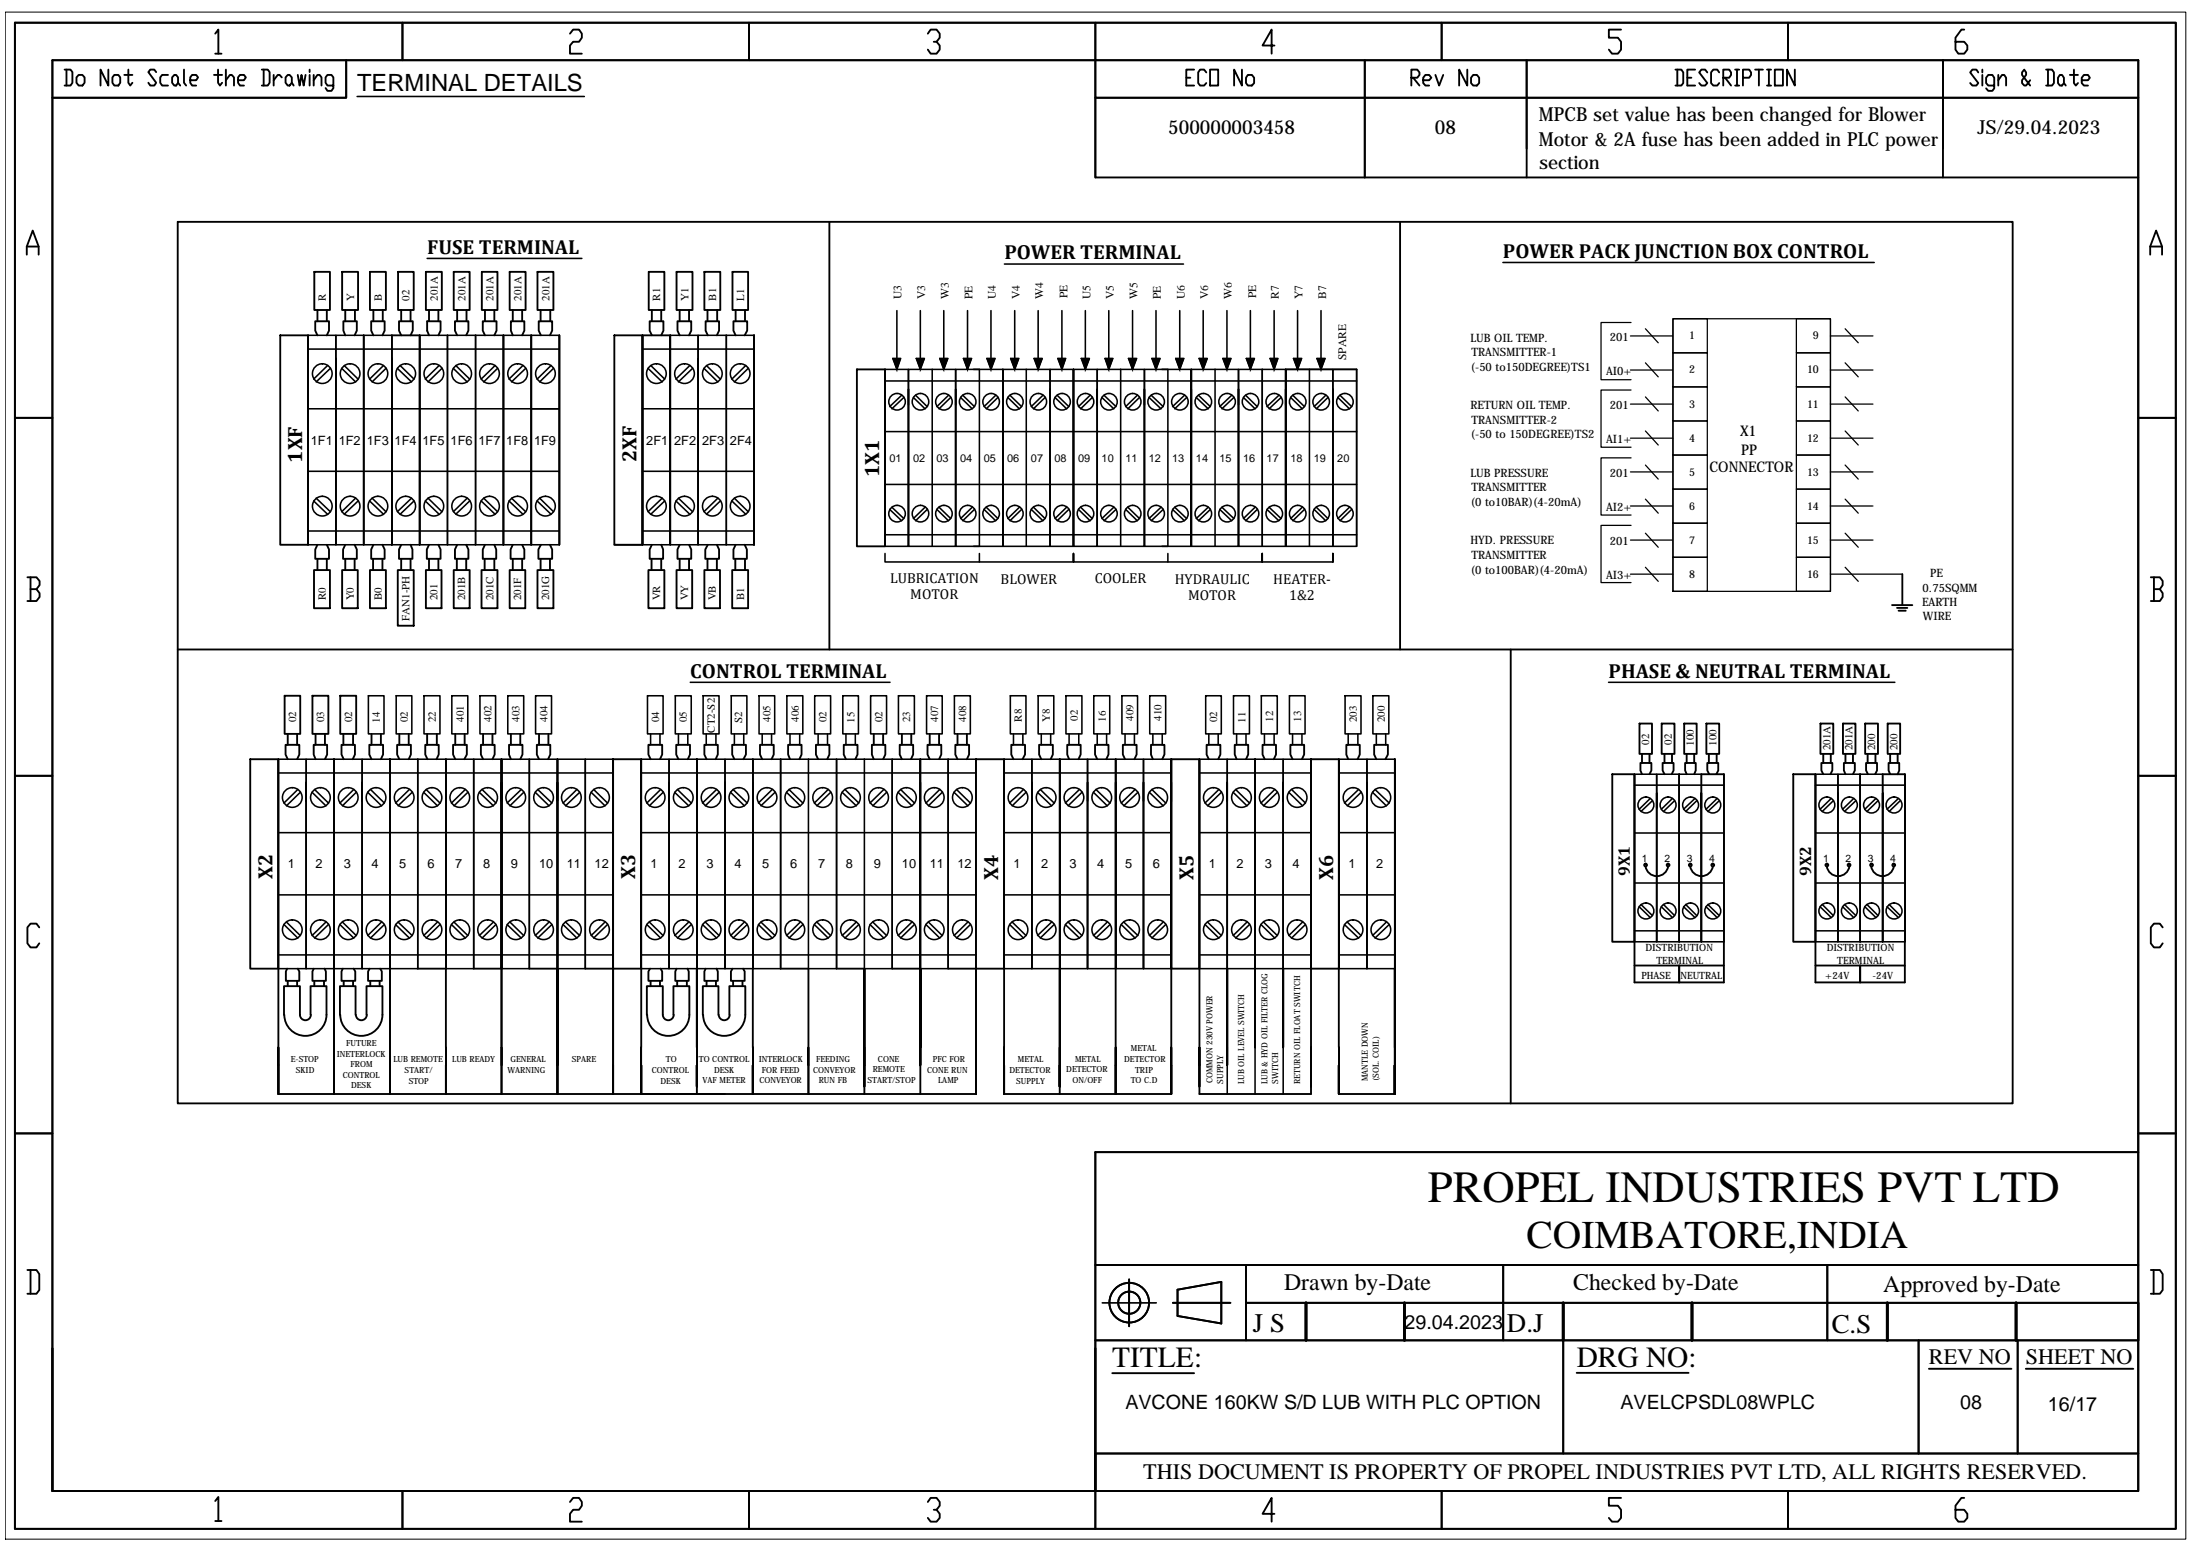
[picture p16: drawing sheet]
<svg xmlns="http://www.w3.org/2000/svg" width="297mm" height="210mm" viewBox="0 0 297 210" stroke-linecap="round" stroke-linejoin="round" font-family="sans-serif">
<defs><g id="words">
<text font-size="6.1" x="193.4" y="162.8">PROPEL INDUSTRIES PVT LTD</text>
<text font-size="5.3" x="206.8" y="168.9">COIMBATORE,INDIA</text>
<g font-size="4">
<text x="150.7" y="185.1">TITLE:</text>
<text x="213.6" y="185.1">DRG NO:</text>
</g>
<g font-size="3.6">
<text x="169.7" y="180.3">J S</text>
<text x="204.1" y="180.3">D.J</text>
<text x="248.1" y="180.5">C.S</text>
</g>
<g font-size="3.2">
<text x="48.4" y="12.4">TERMINAL DETAILS</text>
<text x="173.9" y="174.7">Drawn by-Date</text>
<text x="213.1" y="174.7">Checked by-Date</text>
<text x="255.1" y="175">Approved by-Date</text>
</g>
<g font-size="3">
<text x="261.3" y="184.7">REV NO</text>
<text x="274.4" y="184.7">SHEET NO</text>
<text x="154.8" y="200.3">THIS DOCUMENT IS PROPERTY OF PROPEL INDUSTRIES PVT LTD, ALL RIGHTS RESERVED.</text>
</g>
<g font-size="2.8">
<text x="57.9" y="34.4">FUSE TERMINAL</text>
<text x="136" y="35.1">POWER TERMINAL</text>
<text x="203.6" y="34.9">POWER PACK JUNCTION BOX CONTROL</text>
<text x="40.9" y="62.6" transform="rotate(-90 40.9 62.6)">1XF</text>
<text x="86.2" y="62.6" transform="rotate(-90 86.2 62.6)">2XF</text>
<text x="119.1" y="64.6" transform="rotate(-90 119.1 64.6)">1X1</text>
<text x="93.5" y="91.8">CONTROL TERMINAL</text>
<text x="217.9" y="91.8">PHASE &amp; NEUTRAL TERMINAL</text>
<text x="36.9" y="119.1" transform="rotate(-90 36.9 119.1)">X2</text>
<text x="86" y="119.1" transform="rotate(-90 86 119.1)">X3</text>
<text x="135.2" y="119.2" transform="rotate(-90 135.2 119.2)">X4</text>
<text x="161.7" y="119.1" transform="rotate(-90 161.7 119.1)">X5</text>
<text x="180.6" y="119.2" transform="rotate(-90 180.6 119.2)">X6</text>
</g>
<g font-size="2.7">
<text x="190.2" y="179.9">29.04.2023</text>
<text x="152.4" y="190.8">AVCONE 160KW S/D LUB WITH PLC OPTION</text>
<text x="219.5" y="190.8">AVELCPSDL08WPLC</text>
<text x="265.5" y="190.9">08</text>
<text x="277.4" y="191.1">16/17</text>
</g>
<g font-size="2.6">
<text x="208.4" y="16.4">MPCB set value has been changed for Blower</text>
<text x="158.2" y="18.1">500000003458</text>
<text x="194.3" y="18.1">08</text>
<text x="208.4" y="19.7">Motor &amp; 2A fuse has been added in PLC power</text>
<text x="208.5" y="22.9">section</text>
<text x="267.9" y="18.2">JS/29.04.2023</text>
</g>
<g font-size="2.2">
<text x="220.8" y="118.6" transform="rotate(-90 220.8 118.6)">9X1</text>
<text x="245.3" y="118.6" transform="rotate(-90 245.3 118.6)">9X2</text>
</g>
<g font-size="2">
<text x="235.7" y="59.1">X1</text>
<text x="231.5" y="64">CONNECTOR</text>
<text x="235.8" y="61.6">PP</text>
</g>
<g font-size="1.9">
<text x="120.6" y="78.9">LUBRICATION</text>
<text x="123.3" y="81.1">MOTOR</text>
<text x="135.5" y="79">BLOWER</text>
<text x="148.3" y="78.9">COOLER</text>
<text x="159.1" y="79">HYDRAULIC</text>
<text x="160.9" y="81.2">MOTOR</text>
<text x="172.5" y="79">HEATER-</text>
<text x="174.6" y="81.2">1&amp;2</text>
</g>
<g font-size="1.7">
<text x="42.1" y="60.2">1F1</text>
<text x="45.9" y="60.2">1F2</text>
<text x="49.7" y="60.2">1F3</text>
<text x="53.5" y="60.2">1F4</text>
<text x="57.2" y="60.2">1F5</text>
<text x="61" y="60.2">1F6</text>
<text x="64.8" y="60.2">1F7</text>
<text x="68.6" y="60.2">1F8</text>
<text x="72.3" y="60.2">1F9</text>
<text x="87.5" y="60.2">2F1</text>
<text x="91.3" y="60.2">2F2</text>
<text x="95.1" y="60.2">2F3</text>
<text x="98.9" y="60.2">2F4</text>
<text x="39" y="117.6">1</text>
<text x="42.7" y="117.6">2</text>
<text x="46.6" y="117.6">3</text>
<text x="50.3" y="117.6">4</text>
<text x="54.1" y="117.6">5</text>
<text x="57.9" y="117.6">6</text>
<text x="61.7" y="117.6">7</text>
<text x="65.4" y="117.6">8</text>
<text x="69.2" y="117.6">9</text>
<text x="73" y="117.6">10</text>
<text x="76.8" y="117.6">11</text>
<text x="80.5" y="117.6">12</text>
<text x="88.1" y="117.6">1</text>
<text x="91.9" y="117.6">2</text>
<text x="95.7" y="117.6">3</text>
<text x="99.5" y="117.6">4</text>
<text x="103.2" y="117.6">5</text>
<text x="107" y="117.6">6</text>
<text x="110.8" y="117.6">7</text>
<text x="114.6" y="117.6">8</text>
<text x="118.3" y="117.6">9</text>
<text x="122.2" y="117.6">10</text>
<text x="125.9" y="117.6">11</text>
<text x="129.7" y="117.6">12</text>
<text x="137.3" y="117.6">1</text>
<text x="141" y="117.6">2</text>
<text x="144.9" y="117.6">3</text>
<text x="148.6" y="117.6">4</text>
<text x="152.4" y="117.6">5</text>
<text x="156.2" y="117.6">6</text>
<text x="163.7" y="117.6">1</text>
<text x="167.5" y="117.6">2</text>
<text x="171.3" y="117.6">3</text>
<text x="175.1" y="117.6">4</text>
<text x="182.7" y="117.6">1</text>
<text x="186.4" y="117.6">2</text>
</g>
<g font-size="1.6">
<text x="122.1" y="40.5" transform="rotate(-90 122.1 40.5)">U3</text>
<text x="125.3" y="40.5" transform="rotate(-90 125.3 40.5)">V3</text>
<text x="128.5" y="40.5" transform="rotate(-90 128.5 40.5)">W3</text>
<text x="131.7" y="40.5" transform="rotate(-90 131.7 40.5)">PE</text>
<text x="134.9" y="40.5" transform="rotate(-90 134.9 40.5)">U4</text>
<text x="138.1" y="40.5" transform="rotate(-90 138.1 40.5)">V4</text>
<text x="141.3" y="40.5" transform="rotate(-90 141.3 40.5)">W4</text>
<text x="144.6" y="40.4" transform="rotate(-90 144.6 40.4)">PE</text>
<text x="147.7" y="40.5" transform="rotate(-90 147.7 40.5)">U5</text>
<text x="150.9" y="40.5" transform="rotate(-90 150.9 40.5)">V5</text>
<text x="154.1" y="40.5" transform="rotate(-90 154.1 40.5)">W5</text>
<text x="157.3" y="40.5" transform="rotate(-90 157.3 40.5)">PE</text>
<text x="160.5" y="40.5" transform="rotate(-90 160.5 40.5)">U6</text>
<text x="163.6" y="40.5" transform="rotate(-90 163.6 40.5)">V6</text>
<text x="166.9" y="40.5" transform="rotate(-90 166.9 40.5)">W6</text>
<text x="170.1" y="40.4" transform="rotate(-90 170.1 40.4)">PE</text>
<text x="173.2" y="40.5" transform="rotate(-90 173.2 40.5)">R7</text>
<text x="176.4" y="40.5" transform="rotate(-90 176.4 40.5)">Y7</text>
<text x="179.6" y="40.5" transform="rotate(-90 179.6 40.5)">B7</text>
<text x="199.2" y="46.3">LUB OIL TEMP.</text>
<text x="218" y="46.1">201</text>
<text x="182.3" y="48.8" transform="rotate(-90 182.3 48.8)">SPARE</text>
<text x="199.2" y="50.2">(-50 to150DEGREE)TS1</text>
<text x="199.3" y="48.2">TRANSMITTER-1</text>
<text x="217.5" y="50.7">AI0+</text>
<text x="199.2" y="55.4">RETURN OIL TEMP.</text>
<text x="199.2" y="59.4">(-50 to 150DEGREE)TS2</text>
<text x="199.3" y="57.4">TRANSMITTER-2</text>
<text x="217.5" y="60">AI1+</text>
<text x="218" y="55.4">201</text>
<text x="199.2" y="64.6">LUB PRESSURE</text>
<text x="218" y="64.6">201</text>
<text x="199.2" y="68.5">(0 to10BAR)(4-20mA)</text>
<text x="199.3" y="66.5">TRANSMITTER</text>
<text x="217.5" y="69.2">AI2+</text>
<text x="199.2" y="73.7">HYD. PRESSURE</text>
<text x="199.2" y="77.7">(0 to100BAR)(4-20mA)</text>
<text x="199.3" y="75.7">TRANSMITTER</text>
<text x="218" y="73.8">201</text>
<text x="217.5" y="78.4">AI3+</text>
<text x="260.3" y="82.1">EARTH</text>
<text x="260.4" y="80.1">0.75SQMM</text>
<text x="261.4" y="78.2">PE</text>
<text x="260.5" y="84">WIRE</text>
</g>
<g font-size="1.5">
<text x="44.1" y="40.7" transform="rotate(-90 44.1 40.7)">R</text>
<text x="47.9" y="40.7" transform="rotate(-90 47.9 40.7)">Y</text>
<text x="51.7" y="40.7" transform="rotate(-90 51.7 40.7)">B</text>
<text x="55.5" y="40.8" transform="rotate(-90 55.5 40.8)">02</text>
<text x="59.3" y="40.7" transform="rotate(-90 59.3 40.7)">201A</text>
<text x="63.1" y="40.7" transform="rotate(-90 63.1 40.7)">201A</text>
<text x="66.8" y="40.7" transform="rotate(-90 66.8 40.7)">201A</text>
<text x="70.6" y="40.7" transform="rotate(-90 70.6 40.7)">201A</text>
<text x="74.4" y="40.7" transform="rotate(-90 74.4 40.7)">201A</text>
<text x="89.4" y="40.7" transform="rotate(-90 89.4 40.7)">R1</text>
<text x="93.2" y="40.7" transform="rotate(-90 93.2 40.7)">Y1</text>
<text x="97" y="40.7" transform="rotate(-90 97 40.7)">B1</text>
<text x="100.8" y="40.7" transform="rotate(-90 100.8 40.7)">L1</text>
<text x="228.8" y="46">1</text>
<text x="245.6" y="46">9</text>
<text x="228.8" y="50.6">2</text>
<text x="244.8" y="50.6">10</text>
<text x="228.8" y="59.8">4</text>
<text x="228.8" y="55.2">3</text>
<text x="244.8" y="59.8">12</text>
<text x="244.8" y="55.2">11</text>
<text x="120.5" y="62.6">01</text>
<text x="123.7" y="62.6">02</text>
<text x="126.9" y="62.6">03</text>
<text x="130" y="62.6">04</text>
<text x="133.3" y="62.6">05</text>
<text x="136.4" y="62.6">06</text>
<text x="139.6" y="62.6">07</text>
<text x="142.8" y="62.6">08</text>
<text x="146" y="62.6">09</text>
<text x="149.2" y="62.6">10</text>
<text x="152.4" y="62.6">11</text>
<text x="155.6" y="62.6">12</text>
<text x="158.8" y="62.6">13</text>
<text x="162" y="62.6">14</text>
<text x="165.2" y="62.6">15</text>
<text x="168.4" y="62.6">16</text>
<text x="171.6" y="62.6">17</text>
<text x="174.8" y="62.6">18</text>
<text x="178" y="62.6">19</text>
<text x="181.1" y="62.6">20</text>
<text x="228.8" y="64.4">5</text>
<text x="244.8" y="64.4">13</text>
<text x="228.8" y="69">6</text>
<text x="244.8" y="69">14</text>
<text x="228.8" y="73.6">7</text>
<text x="244.8" y="73.6">15</text>
<text x="44.1" y="81.3" transform="rotate(-90 44.1 81.3)">R0</text>
<text x="47.9" y="81.3" transform="rotate(-90 47.9 81.3)">Y0</text>
<text x="51.7" y="81.3" transform="rotate(-90 51.7 81.3)">B0</text>
<text x="59.3" y="81.3" transform="rotate(-90 59.3 81.3)">201</text>
<text x="63" y="81.3" transform="rotate(-90 63 81.3)">201B</text>
<text x="66.8" y="81.3" transform="rotate(-90 66.8 81.3)">201C</text>
<text x="70.6" y="81.3" transform="rotate(-90 70.6 81.3)">201F</text>
<text x="74.4" y="81.3" transform="rotate(-90 74.4 81.3)">201G</text>
<text x="89.4" y="81.3" transform="rotate(-90 89.4 81.3)">VR</text>
<text x="93.2" y="81.3" transform="rotate(-90 93.2 81.3)">VY</text>
<text x="97" y="81.3" transform="rotate(-90 97 81.3)">VB</text>
<text x="100.8" y="81.3" transform="rotate(-90 100.8 81.3)">B1</text>
<text x="228.8" y="78.2">8</text>
<text x="244.8" y="78.2">16</text>
<text x="55.5" y="84.1" transform="rotate(-90 55.5 84.1)">FAN1-PH</text>
<text x="40.1" y="97.8" transform="rotate(-90 40.1 97.8)">02</text>
<text x="43.9" y="97.8" transform="rotate(-90 43.9 97.8)">03</text>
<text x="47.7" y="97.8" transform="rotate(-90 47.7 97.8)">02</text>
<text x="51.5" y="97.9" transform="rotate(-90 51.5 97.9)">14</text>
<text x="55.2" y="97.8" transform="rotate(-90 55.2 97.8)">02</text>
<text x="59" y="97.8" transform="rotate(-90 59 97.8)">22</text>
<text x="62.8" y="97.7" transform="rotate(-90 62.8 97.7)">401</text>
<text x="66.6" y="97.7" transform="rotate(-90 66.6 97.7)">402</text>
<text x="70.4" y="97.7" transform="rotate(-90 70.4 97.7)">403</text>
<text x="74.2" y="97.7" transform="rotate(-90 74.2 97.7)">404</text>
<text x="89.3" y="97.8" transform="rotate(-90 89.3 97.8)">04</text>
<text x="93" y="97.8" transform="rotate(-90 93 97.8)">05</text>
<text x="96.8" y="99.2" transform="rotate(-90 96.8 99.2)">CT2-S2</text>
<text x="100.5" y="97.9" transform="rotate(-90 100.5 97.9)">S2</text>
<text x="104.4" y="97.7" transform="rotate(-90 104.4 97.7)">405</text>
<text x="108.2" y="97.7" transform="rotate(-90 108.2 97.7)">406</text>
<text x="112" y="97.8" transform="rotate(-90 112 97.8)">02</text>
<text x="115.7" y="97.9" transform="rotate(-90 115.7 97.9)">15</text>
<text x="119.5" y="97.8" transform="rotate(-90 119.5 97.8)">02</text>
<text x="123.3" y="97.8" transform="rotate(-90 123.3 97.8)">23</text>
<text x="127.1" y="97.7" transform="rotate(-90 127.1 97.7)">407</text>
<text x="130.9" y="97.7" transform="rotate(-90 130.9 97.7)">408</text>
<text x="138.4" y="97.7" transform="rotate(-90 138.4 97.7)">R8</text>
<text x="142.2" y="97.7" transform="rotate(-90 142.2 97.7)">Y8</text>
<text x="146" y="97.6" transform="rotate(-90 146 97.6)">02</text>
<text x="149.8" y="97.7" transform="rotate(-90 149.8 97.7)">16</text>
<text x="153.5" y="97.6" transform="rotate(-90 153.5 97.6)">409</text>
<text x="157.3" y="97.6" transform="rotate(-90 157.3 97.6)">410</text>
<text x="164.9" y="97.8" transform="rotate(-90 164.9 97.8)">02</text>
<text x="168.7" y="97.9" transform="rotate(-90 168.7 97.9)">11</text>
<text x="172.5" y="97.7" transform="rotate(-90 172.5 97.7)">12</text>
<text x="176.2" y="97.7" transform="rotate(-90 176.2 97.7)">13</text>
<text x="183.8" y="97.8" transform="rotate(-90 183.8 97.8)">203</text>
<text x="187.6" y="97.8" transform="rotate(-90 187.6 97.8)">200</text>
<text x="223.4" y="100.9" transform="rotate(-90 223.4 100.9)">02</text>
<text x="226.4" y="100.9" transform="rotate(-90 226.4 100.9)">02</text>
<text x="229.4" y="101" transform="rotate(-90 229.4 101)">100</text>
<text x="232.5" y="101" transform="rotate(-90 232.5 101)">100</text>
<text x="247.9" y="101.6" transform="rotate(-90 247.9 101.6)">201A</text>
<text x="250.9" y="101.6" transform="rotate(-90 250.9 101.6)">201A</text>
<text x="254" y="101.6" transform="rotate(-90 254 101.6)">200</text>
<text x="257" y="101.6" transform="rotate(-90 257 101.6)">200</text>
</g>
<g font-size="1.4">
<text x="222.4" y="116.7">1</text>
<text x="225.5" y="116.7">2</text>
<text x="228.5" y="116.7">3</text>
<text x="231.5" y="116.7">4</text>
<text x="247" y="116.7">1</text>
<text x="250" y="116.7">2</text>
<text x="253" y="116.7">3</text>
<text x="256" y="116.7">4</text>
<text x="222.9" y="128.8">DISTRIBUTION</text>
<text x="224.4" y="130.5">TERMINAL</text>
<text x="247.4" y="128.8">DISTRIBUTION</text>
<text x="248.9" y="130.5">TERMINAL</text>
<text x="222.3" y="132.5">PHASE</text>
<text x="227.6" y="132.5">NEUTRAL</text>
<text x="247.2" y="132.5">+24V</text>
<text x="253.6" y="132.5">-24V</text>
</g>
<g font-size="1.1">
<text x="39.4" y="143.9">E-STOP</text>
<text x="45.6" y="143.1">INETERLOCK</text>
<text x="46.9" y="141.6">FUTURE</text>
<text x="53.3" y="143.8">LUB REMOTE</text>
<text x="61.2" y="143.8">LUB READY</text>
<text x="69.1" y="143.8">GENERAL</text>
<text x="77.5" y="143.8">SPARE</text>
<text x="90.2" y="143.9">TO</text>
<text x="94.6" y="143.8">TO CONTROL</text>
<text x="102.8" y="143.8">INTERLOCK</text>
<text x="110.5" y="143.8">FEEDING</text>
<text x="118.9" y="143.8">CONE</text>
<text x="126.3" y="143.8">PFC FOR</text>
<text x="137.9" y="143.9">METAL</text>
<text x="145.6" y="143.8">METAL</text>
<text x="152.3" y="143.8">DETECTOR</text>
<text x="153.2" y="142.4">METAL</text>
<text x="40.1" y="145.4">SKID</text>
<text x="46.4" y="146">CONTROL</text>
<text x="47.5" y="144.5">FROM</text>
<text x="47.6" y="147.4">DESK</text>
<text x="54.8" y="145.3">START/</text>
<text x="55.4" y="146.8">STOP</text>
<text x="68.7" y="145.3">WARNING</text>
<text x="88.3" y="145.4">CONTROL</text>
<text x="89.5" y="146.8">DESK</text>
<text x="95.2" y="146.7">VAF METER</text>
<text x="96.7" y="145.3">DESK</text>
<text x="102.9" y="146.7">CONVEYOR</text>
<text x="103.2" y="145.3">FOR FEED</text>
<text x="110.1" y="145.3">CONVEYOR</text>
<text x="110.9" y="146.7">RUN FB</text>
<text x="117.5" y="146.7">START/STOP</text>
<text x="118.2" y="145.2">REMOTE</text>
<text x="125.6" y="145.3">CONE RUN</text>
<text x="127.1" y="146.7">LAMP</text>
<text x="136.7" y="145.3">DETECTOR</text>
<text x="137.7" y="146.8">SUPPLY</text>
<text x="144.4" y="145.2">DETECTOR</text>
<text x="145.3" y="146.7">ON/OFF</text>
<text x="153.1" y="146.7">TO C.D</text>
<text x="153.7" y="145.3">TRIP</text>
<text x="164.2" y="146.7" transform="rotate(-90 164.2 146.7)">COMMON 230V POWER</text>
<text x="165.7" y="146.8" transform="rotate(-90 165.7 146.8)">SUPPLY</text>
<text x="168.5" y="146.8" transform="rotate(-90 168.5 146.8)">LUB OIL LEVEL SWITCH</text>
<text x="171.7" y="146.8" transform="rotate(-90 171.7 146.8)">LUB &amp; HYD OIL FILTER CLOG</text>
<text x="173.1" y="146.8" transform="rotate(-90 173.1 146.8)">SWITCH</text>
<text x="176.1" y="146.8" transform="rotate(-90 176.1 146.8)">RETURN OIL FLOAT SWITCH</text>
<text x="185.3" y="146.4" transform="rotate(-90 185.3 146.4)">MANTLE DOWN</text>
<text x="186.8" y="146.4" transform="rotate(-90 186.8 146.4)">(SOL. COIL)</text>
</g>
</g></defs>
<!-- layer: 0 -->
<g fill="none" stroke="#000" stroke-width=".17">
<path d="M289.6 13.2v188.7M220.8 45.5h5.8M220.8 50.1h5.8M220.8 54.7h5.8M220.8 59.3h5.8M220.9 43.7h-4v7.7h4M220.9 52.8h-4v7.8h4M222.9 44.5l1.7 1.9M222.9 49.1l1.7 1.9M222.9 53.7l1.7 2M222.9 58.4l1.7 1.9M226.6 43.2h21.3v36.9h-21.3z"/>
<path d="M226.6 43.2h4.7v4.6h-4.7zM226.6 47.8h4.7v4.6h-4.7zM226.6 52.4h4.7v4.6h-4.7zM226.6 57h4.7v4.6h-4.7zM243.3 43.2h4.6v4.6h-4.6zM243.3 47.8h4.6v4.6h-4.6zM243.3 52.4h4.6v4.6h-4.6zM243.3 57h4.6v4.6h-4.6zM247.9 45.5h5.8M247.9 50.1h5.8M247.9 54.7h5.8M247.9 59.3h5.8"/>
<path d="M249.9 44.5l1.8 1.9M249.9 49.1l1.8 1.9M249.9 53.7l1.8 2M249.9 58.4l1.8 1.9M220.8 63.9h5.8M220.8 68.5h5.8M220.8 73.1h5.8M220.8 77.8h5.8M220.9 62h-4v7.8h4M220.9 71.1h-4v7.8h4M222.9 63l1.7 1.9M222.9 67.6l1.7 1.9"/>
<path d="M222.9 72.2l1.7 1.9M222.9 76.8l1.7 1.9M226.6 61.6h4.7v4.6h-4.7zM226.6 66.2h4.7v4.7h-4.7zM226.6 70.9h4.7v4.6h-4.7zM226.6 75.5h4.7v4.6h-4.7zM243.3 61.6h4.6v4.6h-4.6zM243.3 66.2h4.6v4.7h-4.6zM243.3 70.9h4.6v4.6h-4.6zM243.3 75.5h4.6v4.6h-4.6zM247.9 63.9h5.8M247.9 68.5h5.8"/>
<path d="M247.9 73.1h5.8M247.9 77.8h9.8M249.9 63l1.8 1.9M249.9 67.6l1.8 1.9M249.9 72.2l1.8 1.9M249.9 76.8l1.8 1.9M149.3 176.4h7.3"/>
</g>
<!-- layer: FRAME_070 -->
<g fill="none" stroke="#000" stroke-width=".25">
<path d="M2 3.1h292.7v203.9h-292.7zM7.1 8.2h282.5v193.7h-282.5zM46.9 8.2v5h-39.8M148.4 8.2v5h141.2M184.9 8.2v5M206.8 8.2v5M263.2 8.2v5M289.6 156h-141.2v45.9M148.4 171.3h141.2M168.8 176.4h120.8M168.8 171.3v10.2M203.6 171.3v10.2"/>
<path d="M247.5 171.3v10.2M148.4 181.5h141.2M148.4 196.8h141.2M211.7 181.5v15.3M259.9 181.5v15.3M273.3 181.5v15.3"/>
</g>
<!-- layer: FRAME_050 -->
<g fill="none" stroke="#000" stroke-width=".25">
<path d="M29.2 4.6l.4-.6v3.3M29.2 7.3h.8M54.5 3.1v5.1M77.2 4.6l.4-.6h.8l.4 .6v.5l-.4 .6h-.8l-.4 .5v1.1h1.6M101.5 3.1v5.1M125.7 4.6l.4-.6h.8l.4 .6v.5l-.4 .6h-.4M126.9 5.7l.4 .5v.5l-.4 .6h-.8l-.4-.6M148.4 3.1v5.1M172.6 6.2h-1.6l1.2-2.2v3.3M195.3 3.1v5.1M219.6 4h-1.7v1.1h1.2l.5 .6v1l-.5 .6h-.8l-.4-.6M242.2 3.1v5.1"/>
<path d="M266.1 4h-.4l-.8 1.1v1.6l.3 .6h.9l.4-.6v-.5l-.4-.5h-1.2M3.6 34.5v-1.1l.8-2.2 .8 2.2v1.1M3.6 33.4h1.6M291.2 34.5v-1.1l.8-2.2 .8 2.2v1.1M291.2 33.4h1.6M2 56.6h5.1M289.6 56.6h5.1M3.7 78.2h1.2l.5 .5v.5l-.5 .6M4.1 79.8h.8l.5 .5v.5l-.5 .6h-1.2M4.1 78.2v3.2M291.3 78.2h1.3l.3 .5v.5l-.3 .6M291.7 79.8h.9l.3 .5v.5l-.3 .6h-1.3"/>
<path d="M291.7 78.2v3.2M2 105.1h5.1M289.6 105.1h5.1M5.3 125.6l-.4-.5h-.8l-.4 .5v2.1l.4 .6h.8l.4-.6M292.9 125.6l-.3-.5h-.9l-.4 .5v2.1l.4 .6h.9l.3-.6M2 153.5h5.1M289.6 153.5h5.1M3.7 172h1.2l.4 .5v2.2l-.4 .5h-1.2M4.1 172v3.2M291.3 172h1.3l.3 .5v2.2l-.3 .5h-1.3M291.7 172v3.2M148.4 196.8v10.2"/>
<path d="M29.2 203.3l.4-.6v3.3M29.2 206h.8M54.5 201.9v5.1M77.2 203.4l.4-.6h.8l.4 .6v.5l-.4 .6h-.8l-.4 .5v1.1h1.6M101.5 201.9v5.1M125.7 203.4l.4-.6h.8l.4 .6v.5l-.4 .6h-.4M126.9 204.5l.4 .5v.6l-.4 .5h-.8l-.4-.5M172.6 205h-1.6l1.2-2.2v3.3M195.3 201.9v5.1M219.6 202.8h-1.7v1.1h1.2l.5 .6v1.1l-.5 .5h-.8l-.4-.5M242.2 201.9v5.1M266.1 202.8h-.4l-.8 1.1v1.7l.3 .5h.9l.4-.5v-.6l-.4-.5h-1.2"/>
</g>
<!-- layer: SLD-0 -->
<g fill="none" stroke="#000" stroke-width=".25">
<path d="M159.5 174.7l5.9-1.1v5.6l-5.9-1z"/>
<circle cx="153" cy="176.4" r="2.69"/>
<circle cx="153" cy="176.4" r="1.5"/>
</g>
<!-- layer: DIM -->
<path d="M152.9 173.3v6.3M158.9 176.4h7.8" fill="none" stroke="#000" stroke-width=".25"/>
<!-- layer: FRAME_025 -->
<g fill="none" stroke="#000" stroke-width=".25">
<path d="M8.7 9.4h.9l.2 .4v1.4l-.2 .4h-.9M9 9.4v2.2M10.7 10.1h.5l.3 .4v.7l-.3 .4h-.5l-.3-.4v-.7zM14.7 9.4v2.2l-1.1-2.2v2.2M15.5 10.1h.5l.3 .4v.7l-.3 .4h-.5l-.3-.4v-.7zM16.8 10.1h1.1M17.4 9.4v1.8l.2 .4 .3-.4M21.2 9.8l-.3-.4h-.6l-.2 .4 1.1 1.4-.3 .4h-.6l-.2-.4M22.8 10.1h-.8l-.3 .4v.7l.3 .4h.8M23.6 10.1h.3l.2 .4v.7l-.2 .4h-.3l-.3-.4v-.7zM24.1 11.2l.3 .4M24.9 9.4v1.8l.3 .4"/>
<path d="M25.8 10.9h.8l.2-.4-.2-.4h-.6l-.2 .4v.7l.2 .4h.6M29 10.1h1.1M29.5 9.4v1.8l.3 .4 .3-.4M30.6 10.9l.5-.8h.3l.3 .4v1.1M30.6 9.4v2.2M32.2 10.9h.8l.3-.4-.3-.4h-.5l-.3 .4v.7l.3 .4h.5M35.5 9.4h.8l.2 .4v1.4l-.2 .4h-.8M35.7 9.4v2.2M37.1 10.1v1.5M38.2 10.5l-.3-.4h-.3l-.5 .8M39 10.1h.2l.3 .4v.7l-.3 .4h-.2l-.3-.4v-.7zM39.5 11.2l.3 .4"/>
<path d="M40.3 10.1l.3 1.5 .2-1.5 .3 1.5 .3-1.5M41.9 9.4v.4M41.9 10.1v1.5M42.5 10.9l.5-.8h.3l.2 .4v1.1M42.5 10.1v1.5M45.2 11.6h-.8l-.3-.4v-.7l.3-.4h.5l.3 .4v1.4l-.3 .4h-.5l-.3-.4M160.7 10.5h.5M161.7 9.4h-1v2.2h1M163.4 9.8l-.3-.4h-.6l-.2 .4v1.4l.2 .4h.6l.3-.4M163.9 9.4h1.1v2.2h-1.1zM168.2 9.4v2.2l-1-2.2v2.2M169 10.1h.6l.3 .4v.7l-.3 .4h-.6l-.2-.4v-.7z"/>
<path d="M191.2 10.5h.8l.3-.4v-.3l-.3-.4h-.8v2.2M191.4 10.5l.9 1.1M192.8 10.9h.8l.3-.4-.3-.4h-.5l-.3 .4v.7l.3 .4h.5M194.4 10.1l.5 1.5 .6-1.5M198.7 9.4v2.2l-1.1-2.2v2.2M199.5 10.1h.6l.2 .4v.7l-.2 .4h-.6l-.3-.4v-.7zM226.9 9.4h.8l.3 .4v1.4l-.3 .4h-.8M227.2 9.4v2.2M228.5 10.5h.6M229.6 9.4h-1.1v2.2h1.1M231.3 9.8l-.3-.4h-.6l-.2 .4 1.1 1.4-.3 .4h-.6l-.2-.4M232.9 9.8l-.3-.4h-.5l-.3 .4v1.4l.3 .4h.5l.3-.4"/>
<path d="M233.4 10.5h.8l.3-.4v-.3l-.3-.4h-.8v2.2M233.7 10.5l.8 1.1M235 11.6h.6M235 9.4h.6M235.3 9.4v2.2M236.1 10.5h.8l.3-.4v-.3l-.3-.4h-.8v2.2M237.7 9.4h1.1M238.2 9.4v2.2M239.3 11.6h.6M239.3 9.4h.6M239.6 9.4v2.2M240.4 9.4h1.1v2.2h-1.1z"/>
<path d="M243.1 9.4v2.2l-1.1-2.2v2.2M268 9.8l-.3-.4h-.5l-.3 .4 1.1 1.4-.3 .4h-.5l-.3-.4M268.5 9.4v.4M268.5 10.1v1.5M270.1 11.6h-.8l-.3-.4v-.7l.3-.4h.6l.2 .4v1.5l-.2 .3h-.6l-.3-.3M270.7 10.9l.5-.8h.3l.2 .4v1.1M270.7 10.1v1.5M275 10.9l-.6 .7h-.2l-.3-.4v-.3l.5-.8v-.3l-.2-.4-.3 .4v.3l1.1 1.5M277.1 9.4h.8l.3 .4v1.4l-.3 .4h-.8M277.4 9.4v2.2M279 10.1h.3l.3 .4v.7l-.3 .4h-.3l-.2-.4v-.7zM279.6 11.2l.2 .4"/>
<path d="M280.4 10.1h1.1M280.9 9.4v1.8l.3 .4 .3-.4M282 10.9h.8l.3-.4-.3-.4h-.5l-.3 .4v.7l.3 .4h.5M150.7 186h11M213.6 185.9h15.1M261.3 185.4h11.1M274.4 185.4h14.6"/>
</g>
<!-- layer: 0 -->
<g fill="none" stroke="#000" stroke-width=".25">
<path d="M184.9 13.2v10.8M206.8 13.2v10.8M263.2 13.2v10.8M24.1 30h248.5v119.4h-248.5zM42.6 36.8h2.1v5.2h-2.1zM46.3 36.8h2.2v5.2h-2.2zM50.1 36.8h2.2v5.2h-2.2zM53.9 36.8h2.1v5.2h-2.1zM57.7 36.8h2.1v5.2h-2.1zM61.5 36.8h2.1v5.2h-2.1zM65.3 36.8h2.1v5.2h-2.1zM69 36.8h2.2v5.2h-2.2z"/>
<path d="M72.8 36.8h2.2v5.2h-2.2zM87.9 36.8h2.1v5.2h-2.1zM91.6 36.8h2.2v5.2h-2.2zM95.4 36.8h2.2v5.2h-2.2zM99.2 36.8h2.1v5.2h-2.1zM112.3 30v58M148.4 24v-10.8v10.8h141.2M189.6 30v58M38 45.4h3.7v28.4h-3.7zM43 45.4l-.3-.6v-1.3h1.9v1.3l-.3 .6M43 42v1.5M44.3 42v1.5"/>
<path d="M46.8 45.4l-.3-.6v-1.3h1.8v1.3l-.3 .6M46.8 42v1.5M48.1 42v1.5M50.6 45.4l-.3-.6v-1.3h1.8v1.3l-.3 .6M50.6 42v1.5M51.8 42v1.5M53.1 45.4h3.7M54.3 45.4l-.3-.6v-1.3h1.9v1.3l-.3 .6M54.3 42v1.5M55.6 42v1.5M58.1 45.4l-.2-.6v-1.3h1.8v1.3l-.3 .6M58.1 42v1.5"/>
<path d="M59.4 42v1.5M60.6 45.4v28.4M61.9 45.4l-.3-.6v-1.3h1.8v1.3l-.3 .6M61.9 42v1.5M63.2 42v1.5M64.4 45.4v28.4M65.7 45.4l-.3-.6v-1.3h1.9v1.3l-.3 .6M65.7 42v1.5M67 42v1.5M68.2 45.4v28.4M69.5 45.4l-.3-.6v-1.3h1.8v1.3l-.3 .6M69.5 42v1.5"/>
<path d="M70.7 42v1.5M72 45.4v28.4M73.2 42v1.5M73.3 45.4l-.3-.6v-1.3h1.8v1.3l-.3 .6M74.5 42v1.5M75.8 45.4v28.4M83.2 45.4h3.8v28.4h-3.8zM87 45.4h3.8M88.3 45.4l-.3-.6v-1.3h1.9v1.3l-.3 .6M88.3 42v1.5M89.6 42v1.5M92.1 45.4l-.3-.6v-1.3h1.8v1.3l-.3 .6"/>
<path d="M92.1 42v1.5M93.3 42v1.5M95.8 42v1.5M95.9 45.4l-.3-.6v-1.3h1.8v1.3l-.3 .6M97.1 42v1.5M98.4 45.4v28.4M99.6 45.4l-.3-.6v-1.3h1.9v1.3l-.3 .6M99.6 42v1.5M100.9 42v1.5M102.1 45.4v28.4M116.1 50h3.8v24h-3.8zM42.5 77.2h2.2v5.2h-2.2z"/>
<path d="M43 73.8l-.3 .6v1.3h1.9v-1.3l-.3-.6M43 75.7v1.5M44.3 75.7v1.5M46.3 77.2h2.2v5.2h-2.2zM46.8 73.8l-.3 .6v1.3h1.8v-1.3l-.3-.6M46.8 75.7v1.5M48 75.7v1.5M50.1 77.2h2.2v5.2h-2.2zM50.5 75.7v1.5M50.6 73.8l-.3 .6v1.3h1.8v-1.3l-.3-.6M51.8 75.7v1.5M53.9 77.2h2.1v7.5h-2.1z"/>
<path d="M54.3 73.8l-.3 .6v1.3h1.9v-1.3l-.3-.6M54.3 75.7v1.5M55.6 75.7v1.5M57.7 77.2h2.1v5.2h-2.1zM58.1 73.8l-.3 .6v1.3h1.9v-1.3l-.3-.6M58.1 75.7v1.5M59.4 75.7v1.5M61.5 77.2h2.1v5.2h-2.1zM61.9 75.7v1.5M61.9 73.8l-.3 .6v1.3h1.8v-1.3l-.3-.6M63.1 75.7v1.5M65.2 77.2h2.2v5.2h-2.2z"/>
<path d="M65.6 75.7v1.5M65.7 73.8l-.3 .6v1.3h1.8v-1.3l-.2-.6M67 75.7v1.5M69 77.2h2.1v5.2h-2.1zM69.5 73.8l-.3 .6v1.3h1.8v-1.3l-.3-.6M69.5 75.7v1.5M70.7 75.7v1.5M72.8 77.2h2.2v5.2h-2.2zM73.2 75.7v1.5M73.3 73.8l-.4 .6v1.3h1.9v-1.3l-.3-.6M74.5 75.7v1.5M87.8 77.2h2.2v5.2h-2.2z"/>
<path d="M88.3 75.7v1.5M88.3 73.8l-.3 .6v1.3h1.8v-1.3l-.2-.6M89.6 75.7v1.5M91.6 77.2h2.2v5.2h-2.2zM92.1 73.8l-.3 .6v1.3h1.8v-1.3l-.3-.6M92.1 75.7v1.5M93.3 75.7v1.5M95.4 77.2h2.1v5.2h-2.1zM95.8 75.7v1.5M95.9 73.8l-.4 .6v1.3h1.9v-1.3l-.3-.6M97.1 75.7v1.5M99.2 77.2h2.1v5.2h-2.1z"/>
<path d="M99.6 75.7v1.5M99.6 73.8l-.3 .6v1.3h1.9v-1.3l-.3-.6M100.9 75.7v1.5M257.7 77.8v4.1M24.1 88h248.5M38.6 94.2h2.1v5.2h-2.1zM39 99.4v1.5M40.2 99.4v1.5M42.3 94.2h2.2v5.2h-2.2zM42.7 99.4v1.5M44 99.4v1.5M46.1 94.2h2.1v5.2h-2.1z"/>
<path d="M46.5 99.4v1.5M47.8 99.4v1.5M50.3 99.4v1.5M51.6 99.4v1.5M54.1 99.4v1.5M55.4 99.4v1.5M57.9 99.4v1.5M59.2 99.4v1.5M61.7 99.4v1.5M62.9 99.4v1.5M65.4 99.4v1.5M66.7 99.4v1.5"/>
<path d="M69.2 99.4v1.5M70.5 99.4v1.5M73 99.4v1.5M74.3 99.4v1.5M118.3 99.4v1.5M119.6 99.4v1.5M122.2 99.4v1.5M123.4 99.4v1.5M125.9 99.4v1.5M127.2 99.4v1.5M129.7 99.4v1.5M131 99.4v1.5"/>
<path d="M204.6 88v61.4M222.1 98h1.7v4.1h-1.7zM225.1 98h1.7v4.1h-1.7zM228.1 98h1.7v4.1h-1.7zM231.1 98h1.8v4.1h-1.8zM246.6 98h1.7v4.1h-1.7zM249.6 98h1.7v4.1h-1.7zM252.6 98h1.8v4.1h-1.8zM255.7 98h1.7v4.1h-1.7zM256.3 81.9h2.7M256.9 82.3h1.4M257.2 82.7h.9"/>
<path d="M33.9 102.8h3.8v28.4h-3.8zM39 102.8l-.3-.6v-1.3h1.8v1.3l-.3 .6M42.7 102.8l-.2-.6v-1.3h1.8v1.3l-.3 .6M46.6 102.8l-.3-.6v-1.3h1.8v1.3l-.3 .6M50.3 102.8l-.3-.6v-1.3h1.9v1.3l-.3 .6M54.1 102.8l-.3-.6v-1.3h1.9v1.3l-.3 .6M57.9 102.8l-.3-.6v-1.3h1.8v1.3l-.3 .6M61.7 102.8l-.3-.6v-1.3h1.8v1.3l-.3 .6M65.4 102.8l-.3-.6v-1.3h1.9v1.3l-.3 .6M69.2 102.8l-.3-.6v-1.3h1.9v1.3l-.3 .6M73 102.8l-.3-.6v-1.3h1.8v1.3l-.3 .6M83 102.8h3.9v28.4h-3.9z"/>
<path d="M88.1 102.8l-.3-.6v-1.3h1.9v1.3l-.3 .6M91.9 102.8l-.3-.6v-1.3h1.9v1.3l-.3 .6M95.7 102.8l-.3-.6v-1.3h1.8v1.3l-.3 .6M99.5 102.8l-.3-.6v-1.3h1.8v1.3l-.3 .6M103.2 102.8l-.3-.6v-1.3h1.9v1.3l-.3 .6M107 102.8l-.2-.6v-1.3h1.8v1.3l-.3 .6M110.8 102.8l-.3-.6v-1.3h1.8v1.3l-.3 .6M114.6 102.8l-.3-.6v-1.3h1.8v1.3l-.2 .6M118.3 102.8l-.2-.6v-1.3h1.8v1.3l-.3 .6M122.2 102.8l-.3-.6v-1.3h1.8v1.3l-.3 .6M125.9 102.8l-.3-.6v-1.3h1.9v1.3l-.3 .6M129.7 102.8l-.3-.6v-1.3h1.9v1.3l-.3 .6"/>
<path d="M132.2 102.8h3.8v28.4h-3.8zM137.3 102.8l-.3-.6v-1.3h1.8v1.3l-.3 .6M141 102.8l-.3-.6v-1.3h1.9v1.3l-.3 .6M144.8 102.8l-.2-.6v-1.3h1.8v1.3l-.3 .6M148.6 102.8l-.3-.6v-1.3h1.8v1.3l-.3 .6M152.4 102.8l-.3-.6v-1.3h1.9v1.3l-.3 .6M156.2 102.8l-.3-.6v-1.3h1.8v1.3l-.3 .6M158.7 102.8h3.8v28.4h-3.8zM163.7 102.8l-.3-.6v-1.3h1.9v1.3l-.3 .6M167.5 102.8l-.3-.6v-1.3h1.9v1.3l-.3 .6M171.3 102.8l-.3-.6v-1.3h1.8v1.3l-.3 .6M175.1 102.8l-.3-.6v-1.3h1.8v1.3l-.3 .6"/>
<path d="M177.6 102.8h3.7v28.4h-3.7zM182.6 102.8l-.2-.6v-1.3h1.8v1.3l-.3 .6M186.4 102.8l-.3-.6v-1.3h1.9v1.3l-.4 .6M218.4 104.8h3v22.7h-3zM222.4 104.8l-.2-.5v-1h1.5v1l-.3 .5M222.4 102.1v1.2M222.9 117.3a1.55 1.55 0 0 0 1.5 1.3 1.55 1.55 0 0 0 1.5-1.3M223.4 102.1v1.2M225.5 104.8l-.3-.5v-1h1.5v1l-.3 .5M225.5 102.1v1.2M226.5 102.1v1.2M228.5 104.8l-.3-.5v-1h1.5v1l-.2 .5"/>
<path d="M228.5 102.1v1.2M228.9 117.3a1.55 1.55 0 0 0 1.6 1.3 1.55 1.55 0 0 0 1.5-1.3M229.5 102.1v1.2M230.4 104.8h3.1M231.5 102.1v1.2M231.5 104.8l-.2-.5v-1h1.4v1l-.2 .5M232.5 102.1v1.2M242.9 104.8h3v22.7h-3zM247 104.8l-.3-.5v-1h1.5v1l-.3 .5M247 102.1v1.2M247.4 117.3a1.55 1.55 0 0 0 1.6 1.3 1.55 1.55 0 0 0 1.5-1.3M248 102.1v1.2"/>
<path d="M250 104.8l-.2-.5v-1h1.4v1l-.2 .5M250 102.1v1.2M251 102.1v1.2M253 102.1v1.2M253 104.8l-.2-.5v-1h1.4v1l-.2 .5M253.5 117.3a1.55 1.55 0 0 0 1.5 1.3 1.55 1.55 0 0 0 1.5-1.3M254 102.1v1.2M255 104.8h3M256 104.8l-.2-.5v-1h1.4v1l-.2 .5M256 102.1v1.2M257 102.1v1.2M37.7 131.2v10.6"/>
<path d="M38.5 137.4v-3.9h2.1v3.9M38.5 137.4a2.86 2.86 0 0 0 2.9 2.9 2.86 2.86 0 0 0 2.8-2.9M38.9 131.2l-.2 .4v1.2h1.8v-1.2l-.2-.4M39 132.8v.7M40.2 132.8v.7M40.6 137.4a.74 .74 0 0 0 .8 .8 .74 .74 0 0 0 .7-.8M42.1 137.4v-3.9h2.1v3.9M42.5 131.2l-.2 .4v1.2h1.8v-1.2l-.1-.4M42.6 132.8v.7M43.9 132.8v.7M46 137.4v-3.9h2.2v3.9M46.1 137.4a2.86 2.86 0 0 0 2.8 2.9 2.86 2.86 0 0 0 2.9-2.9"/>
<path d="M46.4 131.2l-.1 .4v1.2h1.8v-1.2l-.2-.4M46.6 132.8v.7M47.8 132.8v.7M48.2 137.4a.74 .74 0 0 0 .7 .8 .74 .74 0 0 0 .8-.8M49.6 137.4v-3.9h2.2v3.9M50.1 131.2l-.2 .4v1.2h1.8v-1.2l-.2-.4M50.2 132.8v.7M51.4 132.8v.7M52.8 131.2v10.6M56.6 131.2h3.8v10.6M64.2 131.2h3.7v10.6M71.7 131.2h3.8"/>
<path d="M75.5 131.2v13.1zM79.3 131.2h3.7v17M86.9 131.2v10.6M87.6 137.4v-3.9h2.2v3.9M87.7 137.4a2.86 2.86 0 0 0 2.8 2.9 2.86 2.86 0 0 0 2.9-2.9M88 131.2l-.2 .4v1.2h1.9v-1.2l-.2-.4M88.1 132.8v.7M89.4 132.8v.7M89.8 137.4a.74 .74 0 0 0 .7 .8 .74 .74 0 0 0 .8-.8M91.2 137.4v-3.9h2.2v3.9M91.6 131.2l-.1 .4v1.2h1.8v-1.2l-.2-.4M91.7 132.8v.7"/>
<path d="M93 132.8v.7M95.2 137.4v-3.9h2.1v3.9M95.2 137.4a2.86 2.86 0 0 0 2.9 2.9 2.86 2.86 0 0 0 2.9-2.9M95.6 131.2l-.2 .4v1.2h1.8v-1.2l-.1-.4M95.7 132.8v.7M97 132.8v.7M97.4 137.4a.74 .74 0 0 0 .7 .8 .74 .74 0 0 0 .7-.8M98.8 137.4v-3.9h2.2v3.9M99.2 131.2l-.2 .4v1.2h1.9v-1.2l-.2-.4M99.3 132.8v.7M100.6 132.8v.7M102 131.2v10.6"/>
<path d="M105.7 131.2h3.8v10.6M113.3 131.2h3.8v17M120.8 131.2h3.9M128.4 131.2h3.8v13.1M136 131.2v10.6M151.1 131.2v10.6M158.7 131.2v10.6M162.5 131.2v10.6M177.6 131.2v10.6M181.3 131.2v10.6M221.4 127.5v5.5h12.1v-5.5M221.4 130.8h12.1"/>
<path d="M227.4 130.8v2.2M245.9 130.8h12.1M245.9 127.5v5.5h12.1v-5.5M252 133v-2.2v2.2M37.7 144.3v3.9h94.5M45.2 141.8v-10.6v10.6M45.2 148.2v-3.9v3.9M45.2 144.3v3.9M52.8 144.3v3.9M60.4 144.3v3.9M67.9 144.3v3.9M75.5 148.2v-3.9v3.9"/>
<path d="M83 148.2v-3.9v3.9M86.9 144.3v3.9M94.4 141.8v-10.6v10.6M94.4 147.1v-2.8v2.8M94.4 144.3v3.9M102 144.3v3.9M109.5 144.3v3.9M117.1 144.3v-13.1v13.1M117.1 147.1v-2.8v2.8M124.7 141.8v-10.6v17M132.2 144.3v-13.1v13.1M132.2 148.2v-3.9v3.9"/>
<path d="M136 144.3v3.9h22.7v-3.9M143.5 141.8v-10.6v10.6M143.5 147.1v-2.8v2.8M143.5 144.3v3.9M151.1 144.3v3.9M162.5 144.3v3.9h15.1v-3.9M166.2 141.8v-10.6v10.6M170 141.8v-10.6v10.6M173.8 141.8v-10.6v10.6M181.3 144.3v3.9h7.6M188.9 141.8v-10.6v10.6M188.9 148.2v-3.9v3.9"/>
<path d="M188.9 144.3v3.9M289.6 176.4v5.1"/>
<circle cx="222.9" cy="117.1" r=".19"/>
<circle cx="225.9" cy="117.1" r=".19"/>
<circle cx="228.9" cy="117.1" r=".19"/>
<circle cx="232" cy="117.1" r=".19"/>
<circle cx="247.4" cy="117.1" r=".19"/>
<circle cx="250.5" cy="117.1" r=".19"/>
<circle cx="253.5" cy="117.1" r=".19"/>
<circle cx="256.5" cy="117.1" r=".19"/>
</g>
<path d="M176.9 176.4v5.1M190.2 176.4v5.1M211.7 176.4v5.1M229.2 176.4v5.1M255.6 176.4v5.1M273.1 176.4v5.1" fill="none" stroke="#000" stroke-width=".38"/>
<g fill="none" stroke="#000" stroke-width=".21">
<path d="M48.4 13.1h30.7M57.9 35h20.9M136 35.8h24.3M203.6 35.5h50.3M41.7 45.4h3.8v28.4h-3.8zM41.7 47.3h34.1M41.7 55.4h34.1M44.4 49.5l-1.9 1.8M44.7 49.9l-1.9 1.8M45.5 51.1v-2.6v25.3h7.6M46.3 49.9l1.9 1.8M46.6 49.5l1.9 1.8"/>
<path d="M49.3 45.4h-3.8v28.4M49.3 45.4h3.8v28.4M49.3 45.4v28.4M51.9 49.5l-1.8 1.8M52.3 49.9l-1.9 1.8M53.1 45.4v28.4zM53.8 49.9l1.9 1.8M54.2 49.5l1.9 1.8M59.5 49.5l-1.9 1.8M59.8 49.9l-1.8 1.8M61.4 49.9l1.9 1.8M61.8 49.5l1.8 1.8"/>
<path d="M67 49.5l-1.8 1.8M67.4 49.9l-1.9 1.8M70.8 49.5l-1.9 1.8M71.2 49.9l-1.9 1.8M74.6 49.5l-1.8 1.8M75 49.9l-1.9 1.8M75.8 45.4h-19v28.4M87 47.3h15.1M87 55.4h15.1M87 45.4v28.4M87.8 49.9l1.9 1.8M88.2 49.5l1.8 1.8"/>
<path d="M93.4 49.5l-1.8 1.8M93.8 49.9l-1.9 1.8M94.6 51.1v-2.6v25.3h7.5v-28.4h-7.5v28.4M95.4 49.9l1.8 1.8M95.7 49.5l1.9 1.8M101 49.5l-1.9 1.8M101.3 49.9l-1.8 1.8M119.9 50h3.1v24h-3.1zM119.9 51.6h63.9M119.9 58.4h63.9M121.5 42.1v7.9l-.6-1.5h1.1l-.5 1.5M122.1 53.5l-1.6 1.6"/>
<path d="M122.4 53.8l-1.6 1.6M123 54.8v-2.1v21.3h3.3M123.7 53.8l1.6 1.6M124 53.5l1.6 1.6M124.7 42.1v7.9l-.6-1.5h1.1l-.5 1.5M126.3 50h3.1v24h-3.1M126.3 50h-3.3v24M126.3 50v24M127.8 42.1v7.9l-.5-1.5h1.1l-.6 1.5M128.5 53.5l-1.6 1.6M128.8 53.8l-1.6 1.6M129.4 54.8v-2.1v21.3h3.3v-24h-3.3v24"/>
<path d="M130.1 53.8l1.6 1.6M130.4 53.5l1.6 1.6M131 42.1v7.9l-.5-1.5h1.1l-.6 1.5M131.9 50h3.9v24h-3.9M134.2 42.1v7.9l-.5-1.5h1.1l-.6 1.5M134.9 53.5l-1.6 1.6M135.2 53.8l-1.6 1.6M135.8 54.8v-2.1v21.3h3.2M136.5 53.8l1.6 1.6M136.8 53.5l1.6 1.6M137.4 42.1v7.9l-.5-1.5h1.1l-.6 1.5M139 50h3.2v24h-3.2"/>
<path d="M139 50h-3.2v24M139 50v24M140.6 42.1v7.9l-.5-1.5h1.1l-.6 1.5M141.3 53.5l-1.6 1.6M141.5 53.8l-1.5 1.6M142.2 54.8v-2.1v21.3h3.2M142.9 53.8l1.6 1.6M143.2 53.5l1.6 1.6M143.8 42.1v7.9l-.5-1.5h1l-.5 1.5M145.4 50h-3.2v24M145.4 50h3.2v24h-3.2M145.4 50v24"/>
<path d="M147 42.1v7.9l-.5-1.5h1.1l-.6 1.5M147.6 53.5l-1.5 1.6M147.9 53.8l-1.5 1.6M148.6 54.8v-2.1v21.3h3.2M149.3 53.8l1.6 1.6M149.5 53.5l1.7 1.6M150.2 42.1v7.9l-.5-1.5h1l-.5 1.5M151.8 50h3.2v24h-3.2M151.8 50h-3.2v24M151.8 50v24M153.4 42.1v7.9l-.5-1.5h1.1l-.6 1.5M154 53.5l-1.5 1.6"/>
<path d="M154.3 53.8l-1.5 1.6M155 54.8v-2.1v21.3h3.2v-24h-3.2v24M155.6 53.8l1.7 1.6M155.9 53.5l1.7 1.6M156.6 42.1v7.9l-.6-1.5h1.1l-.5 1.5M157.4 50h4v24h-4M159.8 42.1v7.9l-.6-1.5h1.1l-.5 1.5M160.4 53.5l-1.6 1.6M160.7 53.8l-1.6 1.6M161.4 54.8v-2.1v21.3h3.2M162 53.8l1.6 1.6M162.3 53.5l1.6 1.6"/>
<path d="M163 42.1v7.9l-.6-1.5h1.1l-.5 1.5M164.6 50h3.2v24h-3.2M164.6 50h-3.2v24M164.6 50v24M166.2 42.1v7.9l-.6-1.5h1.1l-.5 1.5M166.8 53.5l-1.6 1.6M167.1 53.8l-1.6 1.6M167.8 54.8v-2.1v21.3h6.3M168.4 53.8l1.6 1.6M168.7 53.5l1.6 1.6M169.4 42.1v7.9l-.6-1.5h1.1l-.5 1.5M171 50h-3.2v24"/>
<path d="M171 50v24M171 50h12.8M172.6 42.1v7.9l-.6-1.5h1.1l-.5 1.5M173.2 53.5l-1.6 1.6M173.5 53.8l-1.6 1.6M174.1 54.8v-2.1v21.3h3.3M174.1 50v24M174.8 53.8l1.6 1.6M175.1 53.5l1.6 1.6M175.8 42.1v7.9l-.6-1.5h1.1l-.5 1.5M177.4 50h3.1v24M177.4 50h-3.3v24"/>
<path d="M177.4 50v24M178.9 42.1v7.9l-.5-1.5h1.1l-.6 1.5M179.6 53.5l-1.6 1.6M179.9 53.8l-1.6 1.6M180.5 54.8v-2.1v21.3M181.2 53.8l1.6 1.6M181.5 53.5l1.6 1.6M183.8 50v24h-6.4M183.8 50h-3.3v24M183.8 50v24M41.7 71.9h34.1M41.7 63.8h34.1"/>
<path d="M42.5 67.8l1.9 1.8M42.8 67.5l1.9 1.8M48.2 67.5l-1.9 1.8M48.5 67.8l-1.9 1.8M50.1 67.8l1.8 1.8M50.4 67.5l1.9 1.8M53.1 73.8h22.7M55.7 67.5l-1.9 1.8M56.1 67.8l-1.9 1.8M56.8 73.8v-28.4v28.4M57.6 67.8l1.9 1.8M58 67.5l1.8 1.8"/>
<path d="M63.3 67.5l-1.9 1.8M63.6 67.8l-1.8 1.8M65.2 67.8l1.8 1.8M65.5 67.5l1.9 1.8M68.9 67.8l1.9 1.8M69.3 67.5l1.9 1.8M72.8 67.8l1.8 1.8M73.1 67.5l1.9 1.8M83.2 73.8h7.6v-28.4h3.8v28.4h-3.8M87 71.9h15.1M87 63.8h15.1M89.7 67.5l-1.9 1.8"/>
<path d="M90 67.8l-1.8 1.8M90.8 73.8v-28.4v28.4M91.6 67.8l1.8 1.8M91.9 67.5l1.9 1.8M97.2 67.5l-1.8 1.8M97.6 67.8l-1.9 1.8M99.1 67.8l1.9 1.8M99.5 67.5l1.8 1.8M119.9 74v-24v24M119.9 75v1.1h25.5M119.9 72.4h63.9M119.9 65.6h63.9"/>
<path d="M120.5 69l1.6 1.5M120.8 68.7l1.6 1.5M125.3 68.7l-1.6 1.5M125.6 69l-1.6 1.5M126.9 69l1.6 1.5M127.2 68.7l1.6 1.5M131.7 68.7l-1.6 1.5M132 69l-1.6 1.5M132.7 75v1.1M133.3 69l1.6 1.5M133.6 68.7l1.6 1.5M135.8 74v-24v24"/>
<path d="M138.1 68.7l-1.6 1.5M138.4 69l-1.6 1.5M139.7 69l1.6 1.5M140 68.7l1.5 1.5M144.5 68.7l-1.6 1.5M144.8 69l-1.6 1.5M145.4 75v1.1v-1.1M145.4 74v-24v24M145.4 75v1.1h25.6M146.1 69l1.5 1.5M146.4 68.7l1.5 1.5M150.9 68.7l-1.6 1.5"/>
<path d="M151.2 69l-1.7 1.5M152.5 69l1.5 1.5M152.8 68.7l1.5 1.5M157.3 68.7l-1.7 1.5M157.6 69l-1.7 1.5M158.2 75v1.1M158.8 69l1.6 1.5M159.1 68.7l1.6 1.5M161.4 74v-24v24M163.6 68.7l-1.6 1.5M163.9 69l-1.6 1.5M165.2 69l1.6 1.5"/>
<path d="M165.5 68.7l1.6 1.5M170 68.7l-1.6 1.5M170.3 69l-1.6 1.5M171 75v1.1v-1.1M171 75v1.1M171.6 69l1.6 1.5M171.9 68.7l1.6 1.5M174.1 74v-24v24M176.4 68.7l-1.6 1.5M176.7 69l-1.6 1.5M178 69l1.6 1.5M178.3 68.7l1.6 1.5"/>
<path d="M180.5 75v1.1v-1.1M180.5 75v1.1h-9.5M182.8 68.7l-1.6 1.5M183.1 69l-1.6 1.5M49.9 94.2h2.1v5.2h-2.1zM53.7 94.2h2.1v5.2h-2.1zM57.4 94.2h2.2v5.2h-2.2zM61.2 94.2h2.2v5.2h-2.2zM65 94.2h2.1v5.2h-2.1zM68.8 94.2h2.1v5.2h-2.1zM72.5 94.2h2.2v5.2h-2.2zM87.7 94.2h2.1v5.2h-2.1z"/>
<path d="M88.1 99.4v1.5M89.4 99.4v1.5M91.5 94.2h2.1v5.2h-2.1zM91.9 99.4v1.5M93.2 99.4v1.5M93.5 92.4h27.1M95.2 94.2h2.2v5.2h-2.2zM95.7 99.4v1.5M97 99.4v1.5M99 94.2h2.2v5.2h-2.2zM99.5 99.4v1.5M100.7 99.4v1.5"/>
<path d="M102.8 94.2h2.1v5.2h-2.1zM103.2 99.4v1.5M104.5 99.4v1.5M106.6 94.2h2.1v5.2h-2.1zM107 99.4v1.5M108.3 99.4v1.5M110.3 94.2h2.2v5.2h-2.2zM110.8 99.4v1.5M112.1 99.4v1.5M114.2 94.2h2.1v5.2h-2.1zM114.6 99.4v1.5M115.9 99.4v1.5"/>
<path d="M117.9 94.2h2.2v5.2h-2.2zM121.7 94.2h2.2v5.2h-2.2zM125.5 94.2h2.1v5.2h-2.1zM129.3 94.2h2.1v5.2h-2.1zM136.8 94.2h2.2v5.2h-2.2zM137.3 99.4v1.5M138.5 99.4v1.5M140.6 94.2h2.1v5.2h-2.1zM141 99.4v1.5M142.3 99.4v1.5M144.4 94.2h2.1v5.2h-2.1zM144.8 99.4v1.5"/>
<path d="M146.1 99.4v1.5M148.2 94.2h2.1v5.2h-2.1zM148.6 99.4v1.5M149.9 99.4v1.5M152 94.2h2.1v5.2h-2.1zM152.4 99.4v1.5M153.7 99.4v1.5M155.7 94.2h2.2v5.2h-2.2zM156.2 99.4v1.5M157.4 99.4v1.5M163.3 94.2h2.1v5.2h-2.1zM163.7 99.4v1.5"/>
<path d="M165 99.4v1.5M167.1 94.2h2.1v5.2h-2.1zM167.5 99.4v1.5M168.8 99.4v1.5M170.8 94.2h2.2v5.2h-2.2zM171.3 99.4v1.5M172.6 99.4v1.5M174.7 94.2h2.1v5.2h-2.1zM175.1 99.4v1.5M176.3 99.4v1.5M182.2 94.2h2.1v5.2h-2.1zM182.6 99.4v1.5"/>
<path d="M183.9 99.4v1.5M186 94.2h2.1v5.2h-2.1zM186.4 99.4v1.5M187.7 99.4v1.5M217.9 92.4h38.8M37.7 102.8h3.8v28.4h-3.8M37.7 104.7h45.3M37.7 112.8h45.3M40.3 106.9l-1.8 1.8M40.7 107.3l-1.9 1.8M41.5 108.5v-2.6v25.3h3.7M42.3 107.3l1.8 1.8"/>
<path d="M42.6 106.9l1.9 1.8M45.2 102.8h-3.7v28.4M45.2 102.8v28.4M45.2 102.8h3.9v28.4h-3.9M47.9 106.9l-1.9 1.8M48.2 107.3l-1.8 1.8M49.1 108.5v-2.6v25.3h3.7M49.8 107.3l1.9 1.8M50.2 106.9l1.9 1.8M52.8 102.8h-3.7v28.4M52.8 102.8v28.4v-25.3v25.3h3.8v-28.4M52.8 102.8v28.4"/>
<path d="M55.4 106.9l-1.8 1.8M55.8 107.3l-1.9 1.8M56.6 102.8h-3.8v28.4M56.6 102.8h3.8v28.4h3.8v-28.4h-3.8M57.4 107.3l1.9 1.8M57.7 106.9l1.9 1.8M60.4 102.8v28.4v-28.4M60.4 102.8v28.4v-25.3v2.6M63 106.9l-1.8 1.8M63.4 107.3l-1.9 1.8M64.9 107.3l1.9 1.8M65.3 106.9l1.9 1.8"/>
<path d="M67.9 102.8v28.4v-28.4M67.9 102.8v28.4M67.9 102.8h3.8v28.4h-3.8M70.6 106.9l-1.9 1.8M70.9 107.3l-1.8 1.8M72.5 107.3l1.9 1.8M72.8 106.9l1.9 1.8M75.5 102.8h3.8v28.4h-3.8v-28.4h-3.8v28.4M75.5 102.8v28.4v-28.4M75.5 102.8v28.4v-25.3v2.6M78.1 106.9l-1.8 1.8M78.5 107.3l-1.9 1.8"/>
<path d="M80.1 107.3l1.8 1.8M80.4 106.9l1.9 1.8M83 102.8v28.4v-28.4v28.4v-28.4h-3.7v28.4M83 102.8v28.4v-28.4M83 102.8v28.4v-25.3v2.6M86.9 102.8h3.7v28.4h-3.7M86.9 104.7h45.3M86.9 112.8h45.3M89.5 106.9l-1.9 1.8M89.8 107.3l-1.8 1.8M90.6 108.5v-2.6v25.3h3.8M91.4 107.3l1.9 1.8"/>
<path d="M91.8 106.9l1.8 1.8M94.4 102.8h-3.8v28.4M94.4 102.8v28.4M94.4 102.8h3.8v28.4h-3.8M97.1 106.9l-1.9 1.8M97.4 107.3l-1.9 1.8M98.2 108.5v-2.6v25.3h3.8M99 107.3l1.8 1.8M99.3 106.9l1.9 1.8M104.6 106.9l-1.9 1.8M105 107.3l-1.9 1.8M105.7 102.8v28.4h-3.7v-25.3v2.6"/>
<path d="M105.7 102.8h-3.7v28.4M105.7 102.8h3.8M106.5 107.3l1.9 1.8M106.9 106.9l1.8 1.8M109.5 102.8h3.8v28.4h-3.8zM112.2 106.9l-1.9 1.8M112.5 107.3l-1.9 1.8M114.1 107.3l1.9 1.8M114.5 106.9l1.8 1.8M117.1 102.8h3.7v28.4h-3.7zM117.1 102.8h-3.8v28.4M119.7 106.9l-1.9 1.8"/>
<path d="M120.1 107.3l-1.9 1.8M121.7 107.3l1.8 1.8M122 106.9l1.9 1.8M124.7 102.8h3.7v28.4h-3.7v-28.4h-3.9v28.4M124.7 102.8v28.4v-28.4M124.7 102.8v28.4v-25.3v2.6M127.3 106.9l-1.9 1.8M127.6 107.3l-1.8 1.8M129.2 107.3l1.9 1.8M129.6 106.9l1.8 1.8M136 102.8h3.8v28.4h-3.8M136 104.7h22.7"/>
<path d="M136 112.8h22.7M138.6 106.9l-1.8 1.8M139 107.3l-1.9 1.8M139.8 108.5v-2.6v25.3h3.7M140.5 107.3l1.9 1.8M140.9 106.9l1.9 1.8M143.5 102.8h-3.7v28.4M143.5 102.8v28.4M143.5 102.8h3.8v28.4h-3.8M146.2 106.9l-1.9 1.8M146.5 107.3l-1.8 1.8M147.3 108.5v-2.6v25.3h3.8"/>
<path d="M148.1 107.3l1.9 1.8M148.4 106.9l2 1.8M151.1 102.8h-3.8v28.4M151.1 102.8v28.4v-25.3v2.6M151.1 102.8h3.8v28.4h-3.8M151.1 102.8v28.4M153.7 106.9l-1.8 1.8M154.1 107.3l-1.9 1.8M155.7 107.3l1.9 1.8M156 106.9l1.9 1.8M158.7 102.8v28.4h-3.8v-25.3v2.6M158.7 102.8h-3.8v28.4"/>
<path d="M158.7 102.8v28.4v-28.4M158.7 102.8v28.4v-25.3v2.6M162.5 102.8h3.7v28.4h-3.7M162.5 104.7h15.1M162.5 112.8h15.1M165.1 106.9l-1.9 1.8M165.4 107.3l-1.8 1.8M166.2 108.5v-2.6v25.3h3.8M167 107.3l1.9 1.8M167.4 106.9l1.8 1.8M170 102.8h-3.8v28.4M170 102.8v28.4"/>
<path d="M170 102.8h3.8v28.4h-3.8M172.7 106.9l-1.9 1.8M173 107.3l-1.9 1.8M174.6 107.3l1.8 1.8M174.9 106.9l1.9 1.8M177.6 102.8v28.4h-3.8v-25.3v2.6M177.6 102.8h-3.8v28.4M177.6 102.8v28.4v-28.4M177.6 102.8v28.4v-25.3v2.6M181.3 102.8h3.9v28.4h-3.9M181.3 104.7h7.6M181.3 112.8h7.6"/>
<path d="M184 106.9l-1.9 1.8M184.3 107.3l-1.8 1.8M185.2 108.5v-2.6v25.3h3.7M185.9 107.3l1.9 1.8M186.3 106.9l1.9 1.8M188.9 102.8v28.4zM221.4 104.8h3v22.7h-3zM221.4 119.6h12.1M221.4 106.3h12.1M221.4 112.8h12.1M223.5 108.1l-1.5 1.5M223.8 108.4l-1.5 1.5"/>
<path d="M224.4 109.4v-2v20.1h3M226.5 108.1l-1.5 1.5M226.8 108.4l-1.5 1.5M227.4 104.8h-3v22.7M227.4 104.8h3v22.7M227.4 104.8v22.7M229.6 108.1l-1.6 1.5M229.8 108.4l-1.5 1.5M230.4 104.8v22.7v-20.1v2M232.6 108.1l-1.5 1.5M232.9 108.4l-1.6 1.5M245.9 104.8h3v22.7h-3z"/>
<path d="M245.9 119.6h12.1M245.9 106.3h12.1M245.9 112.8h12.1M248 108.1l-1.5 1.5M248.3 108.4l-1.5 1.5M248.9 109.4v-2v20.1h3.1M251.1 108.1l-1.5 1.5M251.4 108.4l-1.6 1.5M252 104.8h-3.1v22.7M252 104.8h3v22.7M252 104.8v22.7M254.1 108.1l-1.5 1.5"/>
<path d="M254.4 108.4l-1.5 1.5M255 104.8v22.7v-20.1v2M257.1 108.1l-1.5 1.5M257.4 108.4l-1.5 1.5M258 104.8v22.7h-6M37.7 131.2v-28.4v28.4M37.7 129.3h45.3M37.7 121.2h45.3M38.5 125.2l1.8 1.8M38.8 124.9l1.9 1.8M44.1 124.9l-1.8 1.8M44.5 125.2l-1.9 1.8"/>
<path d="M46 125.2l1.9 1.8M46.4 124.9l1.8 1.8M51.7 124.9l-1.9 1.8M52.1 125.2l-1.9 1.8M53.6 125.2l1.8 1.8M53.9 124.9l1.9 1.8M59.3 124.9l-1.9 1.8M59.6 125.2l-1.9 1.8M61.2 125.2l1.8 1.8M61.5 124.9l1.9 1.8M64.2 131.2v-28.4h3.7v28.4M66.8 124.9l-1.9 1.8"/>
<path d="M67.2 125.2l-1.9 1.8M68.7 125.2l1.9 1.8M69.1 124.9l1.8 1.8M74.4 124.9l-1.9 1.8M74.7 125.2l-1.9 1.8M76.3 125.2l1.8 1.8M76.6 124.9l1.9 1.8M81.9 124.9l-1.8 1.8M82.3 125.2l-1.9 1.8M86.9 131.2v-28.4v28.4M86.9 129.3h45.3M86.9 121.2h45.3"/>
<path d="M87.6 125.2l1.9 1.8M88 124.9l1.8 1.8M93.3 124.9l-1.9 1.8M93.6 125.2l-1.8 1.8M95.2 125.2l1.9 1.8M95.5 124.9l1.9 1.8M98.2 131.2v-28.4h3.8v28.4M100.8 124.9l-1.8 1.8M101.2 125.2l-1.9 1.8M102.7 125.2l1.9 1.8M103.1 124.9l1.9 1.8M108.4 124.9l-1.9 1.8"/>
<path d="M108.7 125.2l-1.8 1.8M110.3 125.2l1.9 1.8M110.6 124.9l1.9 1.8M116 124.9l-1.9 1.8M116.3 125.2l-1.8 1.8M117.8 125.2l1.9 1.8M118.2 124.9l1.9 1.8M123.5 124.9l-1.8 1.8M123.9 125.2l-1.9 1.8M125.4 125.2l1.9 1.8M125.8 124.9l1.8 1.8M128.4 131.2v-28.4h3.8v28.4"/>
<path d="M131.1 124.9l-1.9 1.8M131.4 125.2l-1.8 1.8M136 131.2v-28.4v28.4M136 129.3h22.7M136 121.2h22.7M136.8 125.2l1.8 1.8M137.1 124.9l1.9 1.8M142.4 124.9l-1.9 1.8M142.8 125.2l-1.9 1.8M144.3 125.2l1.9 1.8M144.7 124.9l1.8 1.8M150 124.9l-1.9 1.8"/>
<path d="M150.4 125.2l-2 1.8M151.9 125.2l1.8 1.8M152.2 124.9l1.9 1.8M157.6 124.9l-1.9 1.8M157.9 125.2l-1.9 1.8M162.5 131.2v-28.4v28.4M162.5 129.3h15.1M162.5 121.2h15.1M163.2 125.2l1.9 1.8M163.6 124.9l1.8 1.8M168.9 124.9l-1.9 1.8M169.2 125.2l-1.8 1.8"/>
<path d="M170.8 125.2l1.9 1.8M171.1 124.9l1.9 1.8M176.4 124.9l-1.8 1.8M176.8 125.2l-1.9 1.8M181.3 131.2v-28.4v28.4M181.3 129.3h7.6M181.3 121.2h7.6M182.1 125.2l1.9 1.8M182.5 124.9l1.8 1.8M185.2 131.2v-28.4h3.7v28.4M187.8 124.9l-1.9 1.8M188.2 125.2l-1.9 1.8"/>
<path d="M221.4 126.1h12.1M222 122.8l1.5 1.4M222.3 122.5l1.5 1.5M225 122.8l1.5 1.4M225.3 122.5l1.5 1.5M227.4 127.5h6.1v-22.7v22.7M228 122.8l1.6 1.4M228.3 122.5l1.5 1.5M231.1 122.8l1.5 1.4M231.3 122.5l1.6 1.5M245.9 126.1h12.1M246.5 122.8l1.5 1.4"/>
<path d="M246.8 122.5l1.5 1.5M249.6 122.8l1.5 1.4M249.8 122.5l1.6 1.5M252.6 122.8l1.5 1.4M252.9 122.5l1.5 1.5M255.6 122.8l1.5 1.4M255.9 122.5l1.5 1.5M258 127.5v-22.7v22.7M37.7 141.8v2.5zM45.2 141.8v2.5zM52.8 141.8v2.5zM60.4 141.8v2.5z"/>
<path d="M67.9 141.8v2.5zM86.9 141.8v2.5zM94.4 141.8v2.5zM102 141.8v2.5zM109.5 141.8v2.5zM117.1 141.8v2.5zM136 141.8v2.5zM143.5 141.8v2.5zM151.1 141.8v2.5zM158.7 141.8v2.5zM162.5 141.8v2.5zM166.2 141.8v2.5z"/>
<path d="M166.2 141.8v6.4M170 141.8v6.4M173.8 141.8v6.4M177.6 141.8v2.5zM181.3 141.8v2.5zM188.9 141.8v2.5z"/>
<circle cx="43.7" cy="50.6" r="1.33"/>
<circle cx="47.4" cy="50.6" r="1.33"/>
<circle cx="51.2" cy="50.6" r="1.33"/>
<circle cx="55" cy="50.6" r="1.33"/>
<circle cx="58.8" cy="50.6" r="1.33"/>
<circle cx="62.5" cy="50.6" r="1.33"/>
<circle cx="66.3" cy="50.6" r="1.33"/>
<circle cx="70.1" cy="50.6" r="1.33"/>
<circle cx="73.9" cy="50.6" r="1.33"/>
<circle cx="88.9" cy="50.6" r="1.33"/>
<circle cx="92.7" cy="50.6" r="1.33"/>
<circle cx="96.5" cy="50.6" r="1.33"/>
<circle cx="100.3" cy="50.6" r="1.33"/>
<circle cx="121.5" cy="54.4" r="1.12"/>
<circle cx="124.7" cy="54.4" r="1.12"/>
<circle cx="127.9" cy="54.4" r="1.12"/>
<circle cx="131.1" cy="54.4" r="1.12"/>
<circle cx="134.2" cy="54.4" r="1.12"/>
<circle cx="137.5" cy="54.4" r="1.12"/>
<circle cx="140.6" cy="54.4" r="1.12"/>
<circle cx="143.9" cy="54.4" r="1.12"/>
<circle cx="147" cy="54.4" r="1.12"/>
<circle cx="150.2" cy="54.4" r="1.12"/>
<circle cx="153.4" cy="54.4" r="1.12"/>
<circle cx="156.6" cy="54.4" r="1.12"/>
<circle cx="159.8" cy="54.4" r="1.12"/>
<circle cx="163" cy="54.4" r="1.12"/>
<circle cx="166.2" cy="54.4" r="1.12"/>
<circle cx="169.4" cy="54.4" r="1.12"/>
<circle cx="172.6" cy="54.4" r="1.12"/>
<circle cx="175.8" cy="54.4" r="1.12"/>
<circle cx="178.9" cy="54.4" r="1.12"/>
<circle cx="182.2" cy="54.4" r="1.12"/>
<circle cx="43.7" cy="68.5" r="1.33"/>
<circle cx="47.4" cy="68.5" r="1.33"/>
<circle cx="51.2" cy="68.5" r="1.33"/>
<circle cx="55" cy="68.5" r="1.33"/>
<circle cx="58.8" cy="68.5" r="1.33"/>
<circle cx="62.5" cy="68.5" r="1.33"/>
<circle cx="66.3" cy="68.5" r="1.33"/>
<circle cx="70.1" cy="68.5" r="1.33"/>
<circle cx="73.9" cy="68.5" r="1.33"/>
<circle cx="88.9" cy="68.5" r="1.33"/>
<circle cx="92.7" cy="68.5" r="1.33"/>
<circle cx="96.5" cy="68.5" r="1.33"/>
<circle cx="100.3" cy="68.5" r="1.33"/>
<circle cx="121.5" cy="69.6" r="1.12"/>
<circle cx="124.7" cy="69.6" r="1.12"/>
<circle cx="127.9" cy="69.6" r="1.12"/>
<circle cx="131.1" cy="69.6" r="1.12"/>
<circle cx="134.2" cy="69.6" r="1.12"/>
<circle cx="137.5" cy="69.6" r="1.12"/>
<circle cx="140.6" cy="69.6" r="1.12"/>
<circle cx="143.9" cy="69.6" r="1.12"/>
<circle cx="147" cy="69.6" r="1.12"/>
<circle cx="150.2" cy="69.6" r="1.12"/>
<circle cx="153.4" cy="69.6" r="1.12"/>
<circle cx="156.6" cy="69.6" r="1.12"/>
<circle cx="159.8" cy="69.6" r="1.12"/>
<circle cx="163" cy="69.6" r="1.12"/>
<circle cx="166.2" cy="69.6" r="1.12"/>
<circle cx="169.4" cy="69.6" r="1.12"/>
<circle cx="172.6" cy="69.6" r="1.12"/>
<circle cx="175.8" cy="69.6" r="1.12"/>
<circle cx="178.9" cy="69.6" r="1.12"/>
<circle cx="182.2" cy="69.6" r="1.12"/>
<circle cx="39.6" cy="108" r="1.33"/>
<circle cx="43.4" cy="108" r="1.33"/>
<circle cx="47.2" cy="108" r="1.33"/>
<circle cx="50.9" cy="108" r="1.33"/>
<circle cx="54.7" cy="108" r="1.33"/>
<circle cx="58.5" cy="108" r="1.33"/>
<circle cx="62.3" cy="108" r="1.33"/>
<circle cx="66" cy="108" r="1.33"/>
<circle cx="69.9" cy="108" r="1.33"/>
<circle cx="73.6" cy="108" r="1.33"/>
<circle cx="77.4" cy="108" r="1.33"/>
<circle cx="81.2" cy="108" r="1.33"/>
<circle cx="88.7" cy="108" r="1.33"/>
<circle cx="92.5" cy="108" r="1.33"/>
<circle cx="96.3" cy="108" r="1.33"/>
<circle cx="100.1" cy="108" r="1.33"/>
<circle cx="103.9" cy="108" r="1.33"/>
<circle cx="107.7" cy="108" r="1.33"/>
<circle cx="111.4" cy="108" r="1.33"/>
<circle cx="115.2" cy="108" r="1.33"/>
<circle cx="119" cy="108" r="1.33"/>
<circle cx="122.8" cy="108" r="1.33"/>
<circle cx="126.5" cy="108" r="1.33"/>
<circle cx="130.4" cy="108" r="1.33"/>
<circle cx="137.9" cy="108" r="1.33"/>
<circle cx="141.7" cy="108" r="1.33"/>
<circle cx="145.5" cy="108" r="1.33"/>
<circle cx="149.2" cy="108" r="1.33"/>
<circle cx="153" cy="108" r="1.33"/>
<circle cx="156.8" cy="108" r="1.33"/>
<circle cx="164.3" cy="108" r="1.33"/>
<circle cx="168.2" cy="108" r="1.33"/>
<circle cx="171.9" cy="108" r="1.33"/>
<circle cx="175.7" cy="108" r="1.33"/>
<circle cx="183.3" cy="108" r="1.33"/>
<circle cx="187" cy="108" r="1.33"/>
<circle cx="222.9" cy="109" r="1.08"/>
<circle cx="225.9" cy="109" r="1.08"/>
<circle cx="229" cy="109" r="1.08"/>
<circle cx="232" cy="109" r="1.08"/>
<circle cx="247.4" cy="109" r="1.08"/>
<circle cx="250.5" cy="109" r="1.08"/>
<circle cx="253.5" cy="109" r="1.08"/>
<circle cx="256.5" cy="109" r="1.08"/>
<circle cx="39.6" cy="125.9" r="1.33"/>
<circle cx="43.4" cy="125.9" r="1.33"/>
<circle cx="47.2" cy="125.9" r="1.33"/>
<circle cx="50.9" cy="125.9" r="1.33"/>
<circle cx="54.7" cy="125.9" r="1.33"/>
<circle cx="58.5" cy="125.9" r="1.33"/>
<circle cx="62.3" cy="125.9" r="1.33"/>
<circle cx="66" cy="125.9" r="1.33"/>
<circle cx="69.9" cy="125.9" r="1.33"/>
<circle cx="73.6" cy="125.9" r="1.33"/>
<circle cx="77.4" cy="125.9" r="1.33"/>
<circle cx="81.2" cy="125.9" r="1.33"/>
<circle cx="88.7" cy="125.9" r="1.33"/>
<circle cx="92.5" cy="125.9" r="1.33"/>
<circle cx="96.3" cy="125.9" r="1.33"/>
<circle cx="100.1" cy="125.9" r="1.33"/>
<circle cx="103.9" cy="125.9" r="1.33"/>
<circle cx="107.7" cy="125.9" r="1.33"/>
<circle cx="111.4" cy="125.9" r="1.33"/>
<circle cx="115.2" cy="125.9" r="1.33"/>
<circle cx="119" cy="125.9" r="1.33"/>
<circle cx="122.8" cy="125.9" r="1.33"/>
<circle cx="126.5" cy="125.9" r="1.33"/>
<circle cx="130.4" cy="125.9" r="1.33"/>
<circle cx="137.9" cy="125.9" r="1.33"/>
<circle cx="141.7" cy="125.9" r="1.33"/>
<circle cx="145.5" cy="125.9" r="1.33"/>
<circle cx="149.2" cy="125.9" r="1.33"/>
<circle cx="153" cy="125.9" r="1.33"/>
<circle cx="156.8" cy="125.9" r="1.33"/>
<circle cx="164.3" cy="125.9" r="1.33"/>
<circle cx="168.2" cy="125.9" r="1.33"/>
<circle cx="171.9" cy="125.9" r="1.33"/>
<circle cx="175.7" cy="125.9" r="1.33"/>
<circle cx="183.3" cy="125.9" r="1.33"/>
<circle cx="187" cy="125.9" r="1.33"/>
<circle cx="222.9" cy="123.4" r="1.08"/>
<circle cx="225.9" cy="123.4" r="1.08"/>
<circle cx="229" cy="123.4" r="1.08"/>
<circle cx="232" cy="123.4" r="1.08"/>
<circle cx="247.4" cy="123.4" r="1.08"/>
<circle cx="250.5" cy="123.4" r="1.08"/>
<circle cx="253.5" cy="123.4" r="1.08"/>
<circle cx="256.5" cy="123.4" r="1.08"/>
</g>
<g fill="#000" stroke="#000" stroke-width=".14">
<path d="M121.5 48.5h.5l-.5 1.5zM124.7 48.5h.5l-.5 1.5zM127.8 48.5h.6l-.6 1.5zM131 48.5h.6l-.6 1.5zM134.2 48.5h.6l-.6 1.5zM137.4 48.5h.6l-.6 1.5zM140.6 48.5h.6l-.6 1.5zM143.8 48.5h.5l-.5 1.5zM147 48.5h.6l-.6 1.5zM150.2 48.5h.5l-.5 1.5zM153.4 48.5h.6l-.6 1.5zM156.6 48.5h.5l-.5 1.5z"/>
<path d="M159.8 48.5h.5l-.5 1.5zM163 48.5h.5l-.5 1.5zM166.2 48.5h.5l-.5 1.5zM169.4 48.5h.5l-.5 1.5zM172.6 48.5h.5l-.5 1.5zM175.8 48.5h.5l-.5 1.5zM178.9 48.5h.6l-.6 1.5z"/>
<path d="M120.9 48.5h.6v1.5zM121.5 48.5v1.5z"/>
<path d="M124.1 48.5h.6v1.5zM124.7 48.5v1.5z"/>
<path d="M127.3 48.5h.5v1.5zM127.8 48.5v1.5z"/>
<path d="M130.5 48.5h.5v1.5zM131 48.5v1.5z"/>
<path d="M133.7 48.5h.5v1.5zM134.2 48.5v1.5z"/>
<path d="M136.9 48.5h.5v1.5zM137.4 48.5v1.5z"/>
<path d="M140.1 48.5h.5v1.5zM140.6 48.5v1.5z"/>
<path d="M143.3 48.5h.5v1.5zM143.8 48.5v1.5z"/>
<path d="M146.5 48.5h.5v1.5zM147 48.5v1.5z"/>
<path d="M149.7 48.5h.5v1.5zM150.2 48.5v1.5z"/>
<path d="M152.9 48.5h.5v1.5zM153.4 48.5v1.5z"/>
<path d="M156 48.5h.6v1.5zM156.6 48.5v1.5z"/>
<path d="M159.2 48.5h.6v1.5zM159.8 48.5v1.5z"/>
<path d="M162.4 48.5h.6v1.5zM163 48.5v1.5z"/>
<path d="M165.6 48.5h.6v1.5zM166.2 48.5v1.5z"/>
<path d="M168.8 48.5h.6v1.5zM169.4 48.5v1.5z"/>
<path d="M172 48.5h.6v1.5zM172.6 48.5v1.5z"/>
<path d="M175.2 48.5h.6v1.5zM175.8 48.5v1.5z"/>
<path d="M178.4 48.5h.5v1.5zM178.9 48.5v1.5z"/>
</g>
<path d="M.7 1.6h295.4v206.8h-295.4z" fill="none" stroke="#000" stroke-width=".14"/>
<use href="#words"/>
</svg>
